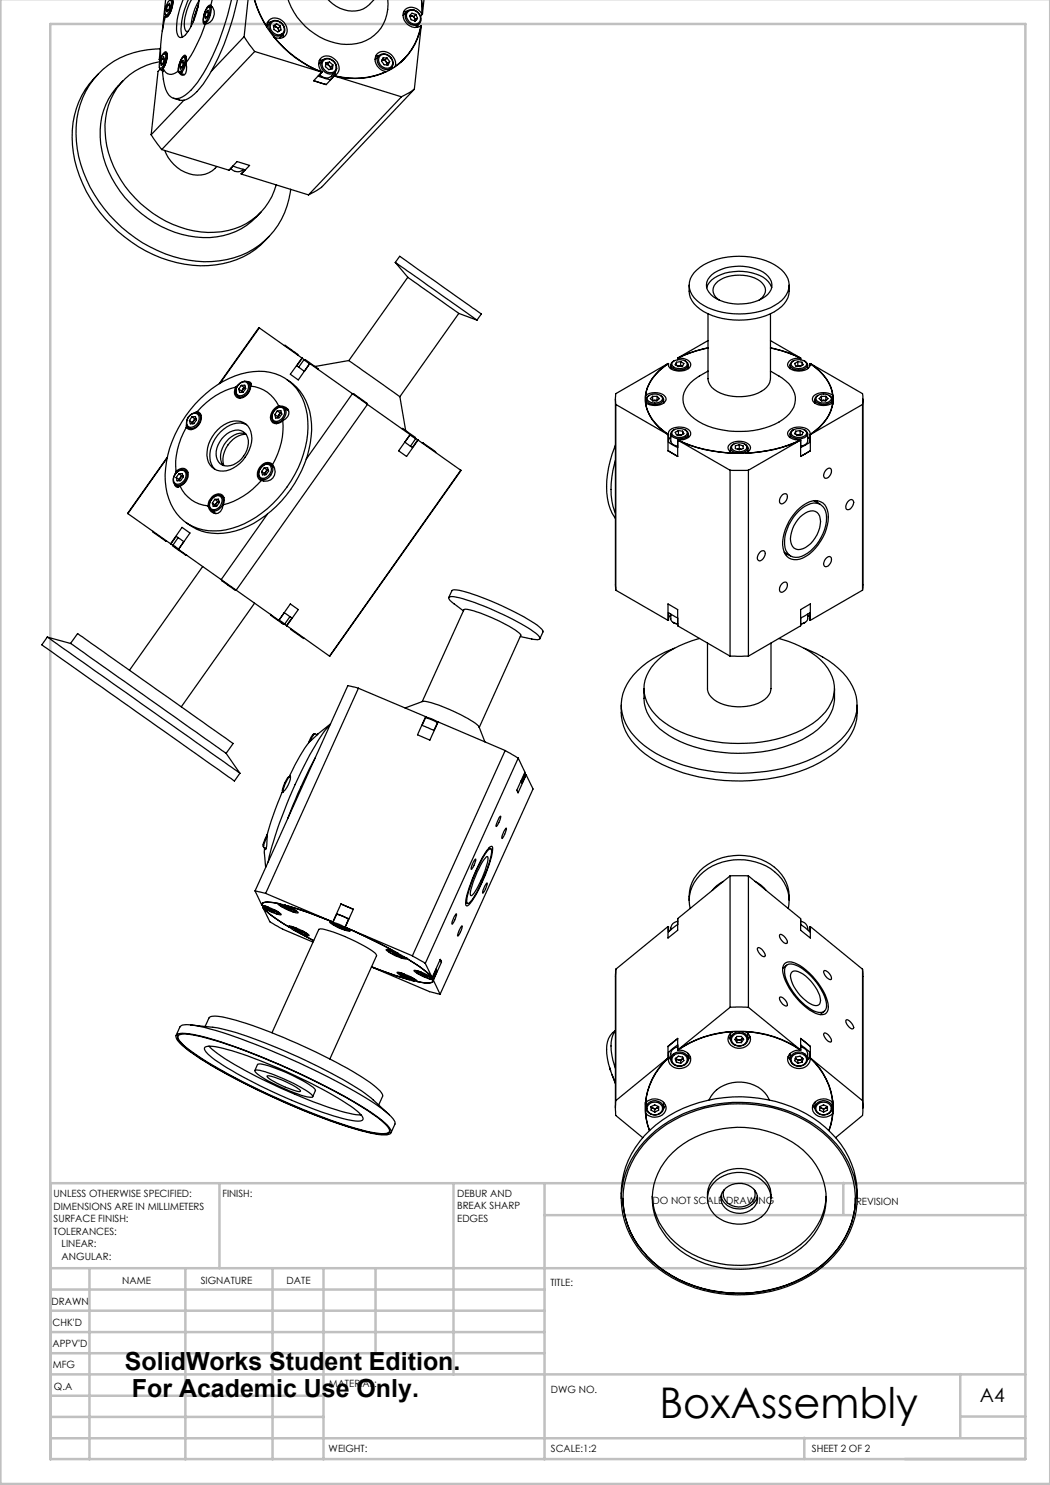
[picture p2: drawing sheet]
<svg xmlns="http://www.w3.org/2000/svg" width="210mm" height="297mm" viewBox="0 0 210 297" stroke-linecap="round" stroke-linejoin="round" font-family="sans-serif">
<defs><g id="words">
<text font-size="8.5" x="131.9" y="283.5">BoxAssembly</text>
<g font-size="5">
<text x="25" y="274">SolidWorks Student Edition.</text>
<text x="26.4" y="279.5">For Academic Use Only.</text>
</g>
<text font-size="3.9" x="196" y="280.4">A4</text>
<g font-size="2">
<text x="10.7" y="239.5">UNLESS OTHERWISE SPECIFIED:</text>
<text x="44.5" y="239.5">FINISH:</text>
<text x="91.4" y="239.4">DEBUR AND</text>
<text x="10.7" y="242">DIMENSIONS ARE IN MILLIMETERS</text>
<text x="10.7" y="244.5">SURFACE FINISH:</text>
<text x="91.4" y="241.9">BREAK SHARP</text>
<text x="91.4" y="244.4">EDGES</text>
<text x="130.5" y="240.8">DO NOT SCALE DRAWING</text>
<text x="171.2" y="241">REVISION</text>
<text x="10.7" y="247">TOLERANCES:</text>
<text x="12.3" y="249.5">LINEAR:</text>
<text x="12.3" y="252">ANGULAR:</text>
<text x="24.4" y="256.9">NAME</text>
<text x="40.1" y="256.8">SIGNATURE</text>
<text x="57.3" y="256.8">DATE</text>
<text x="110.1" y="257.1">TITLE:</text>
<text x="10.3" y="260.9">DRAWN</text>
<text x="10.5" y="269.3">APPV'D</text>
<text x="10.5" y="265.2">CHK'D</text>
<text x="10.6" y="273.6">MFG</text>
<text x="10.8" y="278">Q.A</text>
<text x="65.8" y="277.4">MATERIAL:</text>
<text x="110.2" y="278.5">DWG NO.</text>
<text x="65.7" y="290.4">WEIGHT:</text>
<text x="110.2" y="290.5">SCALE:1:2</text>
<text x="162.4" y="290.4">SHEET 2 OF 2</text>
</g>
</g></defs>
<g fill="none" stroke="#c0c0c0" stroke-width=".5">
<path d="M.1 -.1v296.9h209.9v-296.9M10.1 4.8h195v287h-195zM43.9 236.6v17M90.7 236.6v38.3M108.9 236.6v55.3M168.7 236.6v6.3M205.1 236.6h-195v55.3M10.1 253.6h195M10.1 257.9h98.8M17.9 253.6v38.3M37.1 253.6v38.3M54.5 253.6v38.3"/>
<path d="M64.7 253.6v38.3M75.1 253.6v17M108.9 243h96.2M10.1 270.6h98.8M10.1 266.4h98.8M10.1 262.1h98.8M10.1 279.1h54.6M10.1 274.9h195M192.1 274.8v12.7M10.1 287.7h195M10.1 283.4h54.6M160.9 287.5v4.3"/>
<path d="M192.1 283.3h13"/>
</g>
<g fill="none" stroke="#000" stroke-width=".25">
<path d="M33.1 -.1l-.6 6.3M34.1 -.1l-.2 .2M34.2 -.1v.1M34.4 -.1a3.3 3.3 0 0 1-1 3.3l-.3-.3M34.5 -.1l.1 .1M34.6 0a4.9 4.9 0 0 1-1.2 3.4l-.3-.1M36.6 -.1a13.3 13.3 0 0 0-1.2 6.7 .84 .84 0 0 0 1 .8 8.3 8.3 0 0 0 2.9-5l.5-2.5M37.7 0a13.5 13.5 0 0 0-1.4 6.8l.2 .6M38.3 0a10.2 10.2 0 0 0-1.4 5.6l.3 .6 .4 .1M42.4 -.1l-.2 1.2M46.3 -.1a45 45 0 0 1-7.4 17.3l-.6 .8a3.9 3.9 0 0 1-3.8 1.6 4 4 0 0 1-1.7-3.2l-.3-2.4M47.5 -.1a45 45 0 0 1-7.5 17.7l-.6 .7a4 4 0 0 1-3.6 1.7l-1.1-.4"/>
<path d="M49.6 0l-.8 7.3M57.6 0a13.1 13.1 0 0 0 12.7 8.9 7.8 7.8 0 0 0 7.3-8.9M65.7 -.1a6.4 6.4 0 0 0 6.9 1.9l1.2-.9 1-1M84.3 0l.1 2.9M84.3 -.1l.2 2.9M84.8 0l-.3 2.8M19.6 14.8a17.1 17.1 0 0 0-4.9 15.8 27.7 27.7 0 0 0 25.3 22.6 17.1 17.1 0 0 0 13.8-5.9M24.6 16.2a14.3 14.3 0 0 0-4.2 14 22.4 22.4 0 0 0 20.2 17.3 13.9 13.9 0 0 0 11.6-5.1M31.9 13.4l.1 .5M31.9 11.8v.2M31.9 13.6l.1 .2M32 12.3a13 13 0 0 0-11 14 22.1 22.1 0 0 0 14.9 19.1 15.4 15.4 0 0 0 15.4-2.1 12.9 12.9 0 0 0 3.9-6.3"/>
<path d="M32 13.8l-.4 .5-1.4 12.6M32.1 9.8a16.3 16.3 0 0 0-16.8 18.4 27.5 27.5 0 0 0 16.2 21.9 20.5 20.5 0 0 0 19.2-.3 15.9 15.9 0 0 0 7.4-12M32.1 9.5l-.2 2.4 .2-.3M32.1 12.6l.5 .1M32.1 11.8l-.2 .2M32.2 14l.5 .1M32.2 11.7l-.3 .3M32.4 11.8l.3-.4 .1 .4-.2 .9-.4 .4-.1-.5M32.4 11.8l-.3 .8M32.4 11.8l.4 .1M32.6 11l.3-.2a1.37 1.37 0 0 1 0 1.6l-.3 .8-.5 .5a2.35 2.35 0 0 1 .3-2.4zM32.6 13.7v.7l-.1-.3"/>
<path d="M32.6 13.7a1.74 1.74 0 0 0 3 .5M32.8 10.8l.4-.2a3.2 3.2 0 0 1-1 3.4l-.2-.2M33.1 3.3a26.6 26.6 0 0 0-.9 8.4l.4-.9 .6-.5a1.95 1.95 0 0 1 0 2.1l-.6 1.3M33.2 10.6l.2 .1M33.2 3.1l-.1 .2M33.3 1.9l.4 .1M33.3 3.2l.2 .1M33.5 1.1l.4-.4 .1 .4-.2 .9-.4 .4-.1-.5M33.5 1.1l-.2 .8M33.5 1.1l.5 .1M33.7 .3l.4-.2a3.1 3.1 0 0 1-.8 2.9h-.2a3.2 3.2 0 0 1 .6-2.7zM36 13.3l.4 .1"/>
<path d="M36 14.6l.9 .3M36.2 12.4l.4-.3 .1 .5-.3 .8-.3 .4-.1-.5M36.2 12.4l-.2 .9M36.2 12.4l.5 .2M36.5 11.6l.3-.1a2.61 2.61 0 0 1-.9 2.9 2.81 2.81 0 0 1 .6-2.8zM36.6 11.5l.5-.1a3.6 3.6 0 0 1-.9 3.2h-.3l-.1-.3M37 11.3l.3 .1M37.2 12.6a2.49 2.49 0 0 1-.3 2.4h-.6l-.7-.8M37.2 12.6l.1-.5a1.06 1.06 0 0 0-.3-1.1l-.2 .1a4.7 4.7 0 0 0-1.2 3.1M39.7 1.1l-1 3.2zM39.8 .1a11.8 11.8 0 0 0-1.6 5.2M41 3.3l.4 .1"/>
<path d="M41 4.6l.4 .1M41.1 4.8a30.8 30.8 0 0 1-3.9 7.8M41.2 2.4l.4-.4 .1 .5-.2 .8-.4 .4-.1-.4M41.2 2.4l-.2 .9M41.2 2.4l.5 .2M41.5 1.5l.3-.1a3 3 0 0 1-.8 3h-.2a3.2 3.2 0 0 1 .7-2.9zM41.6 1.4l.4-.1a.75 .75 0 0 1 .2 .8 2.7 2.7 0 0 1-1.2 2.5l-.3-.3M42 1.3l.4 .1M42.2 1.1a2.14 2.14 0 0 1 .5 2.2 2.14 2.14 0 0 1-1.6 1.5M42.2 1.1l-.2-.1a3.5 3.5 0 0 0-1.4 3.2l.1 .6h.4M48.8 7.3l2.1 3M48.8 7.3l-6.5 6.9"/>
<path d="M50.9 10.3l-18.6 19.6M50.9 10.3l13.4 4.1M53.3 5.3a20.3 20.3 0 0 1-2.4-5.4 22.3 22.3 0 0 0 13.4 14.5M53.3 5.3a1.69 1.69 0 0 1 .9-1.5 1.69 1.69 0 0 1 1.8 0 2.28 2.28 0 0 1 1 3.4 1.76 1.76 0 0 1-2.1 .2M53.3 5.3v.1M54.1 4.4l-.8 .8M54.2 4.4l-.8 .1M54.2 4.4a1.81 1.81 0 0 1 2.2 .3 1.81 1.81 0 0 1 .3 2.1 1.81 1.81 0 0 1-2.2 0 1.81 1.81 0 0 1-.6-2.1zM54.3 4.5a1.59 1.59 0 0 1 2 .1 1.59 1.59 0 0 1 .3 2 1.58 1.58 0 0 1-2-.1 1.58 1.58 0 0 1-.3-2zM54.9 7.4a23.7 23.7 0 0 0 9.5 7M54.9 7.4l-.1 .1M54.9 5.2l-.2 .1 .8 .2 .2 .5"/>
<path d="M54.9 5.2l.8 .4M55.3 4.8l.8 .4M55.3 4.8l-.6 .3 .1 .8 .8 .5 .6-.4-.1-.8M55.3 4.8l-.4 .4M55.7 5.6v.4M55.7 6v.3zM56.1 5.2l-.4 .4M56.6 6.9l-.7 .8M56.7 6.8l-.1 .7M62.8 16.1l2.5 .8M64.3 12.2a1.74 1.74 0 0 1 1.9-.4 1.74 1.74 0 0 1 1.1 1.5 1.34 1.34 0 0 1-.7 1.4 1.34 1.34 0 0 1-1.5-.2 1.81 1.81 0 0 1-.8-2.3zM64.3 14.4l-1.6 1.8 2.5 .7 1.7-1.7"/>
<path d="M64.4 14.4l-.8 .8 2.4 .7 .8-.8M64.4 14.4a1.82 1.82 0 0 1-.6-1.9 1.82 1.82 0 0 1 1.5-1.3 2.4 2.4 0 0 1 2.2 3.4l-.7 .5M64.5 12l-.8 .8M64.5 12l-.6 .1M64.7 12.1a1.58 1.58 0 0 1 2 .2 1.58 1.58 0 0 1 .2 1.9 1.58 1.58 0 0 1-1.9-.2 1.58 1.58 0 0 1-.3-1.9zM65.5 12.8l-.4 .1 .7 .2M65.5 12.8l.3 .3M65.8 13.1l.3 .3v.4M65.8 13.1l.3 .3M65.9 12.4l-.7 .2-.1 .7 .7 .6 .7-.1 .1-.8M65.9 12.4l.7 .6M65.9 12.4l-.4 .4"/>
<path d="M66.1 13.8h.1M66.1 13.4v.4M66.6 13l-.5 .4M66.9 15.2l13.4 4.2M67 14.5a1.9 1.9 0 0 1-2.3 1l-.8-.6M67.1 14.4l-.1 .7M75.7 11.3a1.77 1.77 0 0 1 2.3 0 1.77 1.77 0 0 1 .3 2.3 1.81 1.81 0 0 1-2.2-.2 1.81 1.81 0 0 1-.4-2.1zM75.8 11.1l-.8 .8M75.8 11.1l-.7 .2M76.1 11.1a1.63 1.63 0 0 1 1.8 .2 1.63 1.63 0 0 1 .5 1.8 1.53 1.53 0 0 1-2.1 .1 1.53 1.53 0 0 1-.2-2.1zM76.4 12h.2M76.6 12l.7 .4 .1 .6 .1-.3"/>
<path d="M76.6 12h-.2M76.6 12h.4M77 12l.5 .7M77.2 14.3a15.2 15.2 0 0 1-10.4 .8M77.2 14.3l-.1 .1M77.4 11.6h-.8l-.3 .6 .5 .7 .8 .1 .3-.7M77.4 11.6l.5 .7M77.4 11.6l-.4 .4M77.9 12.3l-.4 .4M78.3 13.5l-.5 .6M78.4 13.5v.3M79.1 13.3a2.43 2.43 0 0 0-.9-2.4 2.43 2.43 0 0 0-2.6-.3 2.16 2.16 0 0 0 1.1 3.6l.5 .1"/>
<path d="M79.1 13.3l-.2 .1M80.3 19.4l-18.6 19.6M80.9 11.6l-.7 .8M81.3 2.4a1.81 1.81 0 0 1 2.2 0 1.81 1.81 0 0 1 .6 2.1 1.77 1.77 0 0 1-2.2 .3 1.77 1.77 0 0 1-.8-2.1zM81.4 2.3l-.8 .8M81.4 2.3l-.7 .1M81.5 2.5a1.54 1.54 0 0 1 2.1 0 1.54 1.54 0 0 1 .1 2.1 1.63 1.63 0 0 1-1.9-.3 1.63 1.63 0 0 1-.3-1.8zM82 3.1l.4 .1M82.4 3.2l.5 .4 .1 .6M82.4 3.2h-.5M82.4 3.2l.4 .1M82.8 3.3l.3 .8"/>
<path d="M82.9 17.8l-2.6 1.6M82.9 17.8l-18.6 19.7-2.6 1.5M83.1 4.1l-.1 .1M83.2 2.9l-.8-.3-.5 .6 .3 .7 .8 .3 .5-.5M83.2 2.9l.3 .8M83.2 2.9l-.4 .4M83.5 3.7l-.4 .4M83.6 5l-.1 .5M83.9 4.7l-.8 .8M84.2 5.2a12.8 12.8 0 0 1-13.1 10.5h-1.4l-2.8-.5M84.2 5.2l-1.3 12.6M84.2 5.2h.1"/>
<path d="M84.4 2.9a2.18 2.18 0 0 0-3.6-.7 2.37 2.37 0 0 0 .7 2.7 2.37 2.37 0 0 0 2.7 .2 12.7 12.7 0 0 1-5.1 8.2M84.4 2.9l-.3 .3M84.5 2.8l-.4 .4M30.2 26.9l2.1 3M32.3 29.9l13.5 4.1 1.6-1.7 2.5 .8-1.6 1.7 13.4 4.2M32.9 30.1a7.1 7.1 0 0 0 8.1 4.8l1.4-.7 1-.9M36.8 20l-6.6 6.9M45.9 34l.7-.8 2.4 .8-.7 .8M46.1 33.7a1.65 1.65 0 0 0 2.5 .2M79.1 52.5l16.3 11.5M79.1 52.5l.8-1.2 7.3 5.1 9 6.4-.8 1.2M79.1 52.5l2.5 3"/>
<path d="M81.6 55.5l10.2 7.2M81.6 55.5l-11.8 16.6M137.8 57a5 5 0 0 0 3 5.3 15.6 15.6 0 0 0 14.1 0 5 5 0 0 0 2.9-5.3M138.8 54.5a12 12 0 0 1 9-3.2 11.9 11.9 0 0 1 9 3.2 4 4 0 0 1-1.2 6.1 15.3 15.3 0 0 1-15.6 0 4 4 0 0 1-1.2-6.1zM141.4 57.5a4 4 0 0 1 2.9-2.6 9.9 9.9 0 0 1 8.9 1l.8 .9 .3 .7M142.3 55a9.6 9.6 0 0 1 10.9-.1 2.61 2.61 0 0 1-.1 4.4 9.6 9.6 0 0 1-10.9-.3 2.52 2.52 0 0 1 .1-4zM40.1 79.7a17.2 17.2 0 0 1 12.8-5.4 9.5 9.5 0 0 1 8.6 8.7 22 22 0 0 1-8 18.7 16.4 16.4 0 0 1-11.8 4.4 9.5 9.5 0 0 1-8.5-8.6 20.8 20.8 0 0 1 4.9-15.6zM47.1 77.4a14.8 14.8 0 0 0-7.6 4.9M47.6 79.3l.4 .4M47.7 77l-.6 .4M47.7 76.9a1.07 1.07 0 0 1 1.1-.6 1.07 1.07 0 0 1 .9 .8 1.83 1.83 0 0 1-1.9 2 1.31 1.31 0 0 1-.1-2.2zM47.7 77.8l.6 .4"/>
<path d="M47.8 76.8a1.19 1.19 0 0 1 1.1-.6 1.19 1.19 0 0 1 1.1 .8 2.01 2.01 0 0 1-2.3 2.3 1.56 1.56 0 0 1 .1-2.5zM48.3 77.1l.7-.1 .1 .7-.5 .8h-.7l-.2-.7M48.3 77.1l-.6 .7M48.3 77.1l.5 .4M48.8 77.5l-.5 .7M49.1 77.5l-.6 .4-.1 .6-.1-.3M49.1 77.5h-.3M49.4 76.3l.5 .1 .3 .1-.1 .7M49.6 76.4l.6 .5M50.1 76.8h.1M50.1 77.2a6.9 6.9 0 0 1 5.6 4M50.1 77.2a2.4 2.4 0 0 1-2.4 2.4 1.46 1.46 0 0 1-.6-2.2"/>
<path d="M51.9 65.6l-8 11.1M51.9 65.6l8.5 6M51.9 65.6l-7.9 11.1M56.9 69.1h.1l2 1.3 .6 .6M57.4 75.9a10.5 10.5 0 0 1 4.9 8.8 22.8 22.8 0 0 1-14 21.1 11.1 11.1 0 0 1-11.1-1.3M60.4 71.6h.1M60.4 71.6l-2.3 3.3 1.6 1.1 2.2-3.3M60.4 71.6l-1 1.6 1.1 .8 .4 .3 1-1.6M60.4 71.6l.5 .4M60.8 72l1.1 .8M60.8 72l.3-.1 2.5 1.8v.2M60.8 72l-1.1 1.4"/>
<path d="M61.9 72.7l8.6 6M69.8 72.1l10.2 7.2M69.8 72.1l-6.8 1.2M70.5 78.7l3 2.2M70.5 78.7l-9.3 13.1M70.6 78.8l.4 .1 2.3 1.7 .1 .2M80 79.3l1.1 6.8M91.8 62.7l3.6 1.3M91.8 62.7l-11.8 16.6M123.1 79.8l.1 38.2M129.2 79.1a3.2 3.2 0 0 1 3.9 .3 1.15 1.15 0 0 1-1.1 1.6l-1.5 .1-1.3-.5M129.2 79.1v1.8"/>
<path d="M129.2 79.9v.7M129.5 79.3a2.03 2.03 0 0 1 3 .3 1.62 1.62 0 0 1-2.4 .9 .76 .76 0 0 1-.6-1.2zM129.9 79.1a.84 .84 0 0 0-.7 .9 .84 .84 0 0 0 .9 .7 1.88 1.88 0 0 0 2.6-.9l-.6-.7M130.5 79.3h.9M130.5 79.3l-.4 .4 .4 .4M130.5 79.3v.8M131.4 79.3l.5 .4-.5 .4h-.9M131.4 79.3v.8M132.7 79.9v.7M133.6 72.7a9.2 9.2 0 0 0-4.6 6.7 8.2 8.2 0 0 0 3.6 6.8l1 .7M133.6 72.7l-10.4 6v2.2M133.6 72.7v.1"/>
<path d="M133.7 72.7a9.3 9.3 0 0 0-4.5 6.4M133.7 72.7v.4M134.2 73v.7M134.7 72.3a2.1 2.1 0 0 1 2.7 .3 .84 .84 0 0 1-.9 1.1h-.5a1.36 1.36 0 0 1-1.6-.9zM134.8 72.2a.86 .86 0 0 0-.6 .9 .86 .86 0 0 0 .8 .8 1.83 1.83 0 0 0 2.7-1l-.2-.3-.5-.4M135.3 72.5v.6M135.5 71.6v.4M135.6 73.2h.1zM135.7 73.2h.5M136.1 72.3l.7 .4-.3 .5-.8 .1-.7-.3 .3-.5M136.1 72.3l-.8 .2M136.1 73.1l.2 .1"/>
<path d="M136.1 72.3v.8M136.1 73.1l-.4 .1M137.7 73v.7M137.7 73.6v.1M141.6 62.8v12.9a3.4 3.4 0 0 0 2.5 2.9 9.1 9.1 0 0 0 9.2-1.1 2.53 2.53 0 0 0 .8-1.8v-12.9M141.6 69.6l-2.3 .6-3.8 1.4a2.36 2.36 0 0 1 2.6 1.2 1.63 1.63 0 0 1-1.8 1.4h-.5a1.98 1.98 0 0 1-2.1-1.2v-.3M141.6 74.2a9 9 0 0 0-4.8 4.3 4.6 4.6 0 0 0 2.1 5.2 16.4 16.4 0 0 0 11.8 2.4 11.3 11.3 0 0 0 7.7-4 4.2 4.2 0 0 0-1.3-5.9l-3-2M141.6 69.6l-.7 .1a23.6 23.6 0 0 0-5.4 1.9M141.6 68.1l-6.1 3.5M143.9 60a2.21 2.21 0 0 1-1.3-2.1 2.21 2.21 0 0 1 1.5-2 8 8 0 0 1 8 .4 2.12 2.12 0 0 1 1 1.9 2.12 2.12 0 0 1-1.3 1.8M154.1 69.6l2.3 .6 3.7 1.4a2.36 2.36 0 0 0-2.6 1.2 1.7 1.7 0 0 0 1.8 1.4h.6a1.99 1.99 0 0 0 2.1-1.2v-.3M154.1 69.6l.7 .1a22.5 22.5 0 0 1 5.3 1.9"/>
<path d="M154.1 68.1l6 3.5M158 73v.7M158 73.6l-.1 .1M158.4 72.4a2.2 2.2 0 0 1 2.8 .1 .94 .94 0 0 1-1.1 1.2h-.4a1.14 1.14 0 0 1-1.4-1.1zM158.7 72.2l-.2 .1a.77 .77 0 0 0-.5 .7 .77 .77 0 0 0 .6 .8 2.16 2.16 0 0 0 2.9-.7 .93 .93 0 0 0-.6-.9M159.6 72.3l-.7 .4 .2 .5 .9 .1 .6-.3-.2-.5M159.6 72.3l.8 .2M159.6 72.3v.8M159.6 73.1l-.2 .1M159.6 73.1l.4 .1M160 73.2h-.5M160 73.2h.1z"/>
<path d="M160.1 71.6v.4M160.4 72.5v.6M161.5 73v.7M162 72.7a9.3 9.3 0 0 1 4.5 6.4M162 72.7v.4M162.1 72.7a8.8 8.8 0 0 1 4.5 7.6 9.2 9.2 0 0 1-4.5 6.6M162.1 72.7l10.4 6v2.2M162.1 72.7v.1M163 79.9v.7M163.3 79.3a2.03 2.03 0 0 1 3 .3 1.29 1.29 0 0 1-1.6 1 1.23 1.23 0 0 1-1.5-1zM163.6 79.1a.79 .79 0 0 0-.6 .8 .79 .79 0 0 0 .6 .7 2.38 2.38 0 0 0 2.8-.4 .85 .85 0 0 0-.6-1.1M164.3 79.3h.9"/>
<path d="M164.3 79.3l-.5 .4 .5 .4M164.3 79.3v.8M165.2 79.3l.4 .4-.4 .4M165.2 79.3v.8M166.5 79.9v.7M166.5 79.1a3.2 3.2 0 0 0-3.9 .3 1.15 1.15 0 0 0 1.1 1.6l1 .1a3.1 3.1 0 0 0 1.8-.5M166.5 79.1v1.8M172.6 79.8l-.1 38.2M33.4 91.6l-7.8 11.1M33.4 91.5l-7.8 11.2M34.9 96.8l.4 .6 .3 .1 .4-.3M35 96.9l.7 .5"/>
<path d="M35.1 94.7a1.16 1.16 0 0 1 2.1-.1 1.75 1.75 0 0 1-2.1 2.1 1.4 1.4 0 0 1 0-2zM35.2 94.3l-.2 .7M35.2 94.3a1.36 1.36 0 0 1 2.4 .2 2.56 2.56 0 0 1-1.6 2.7M35.2 95.5l.6 .4M35.4 94.4a1.16 1.16 0 0 1 1.6-.3 1.16 1.16 0 0 1 .4 1.6 1.6 1.6 0 0 1-2.6 1 1.92 1.92 0 0 1 .6-2.3zM35.5 97.3l.1 .2M35.8 94.8l.6-.1 .3 .7-.6 .7-.7 .1-.2-.7M35.8 94.8l-.6 .7M35.8 94.8l.5 .4M36 97.2a6.7 6.7 0 0 0 5.6 4M36.1 95.5l-.2 .6-.1-.2M36.1 95.5l-.3 .4"/>
<path d="M36.3 95.2l-.2 .3M36.6 95.2l-.5 .3M36.6 95.1l-.3 .1M37.1 94.1l.5 .4M37.3 85.5a14.7 14.7 0 0 0-2.1 8.8M37.3 84.9v.6M37.7 85.5l.5 .4M37.9 84.1l.6 .4M38 83.1a1.05 1.05 0 0 1 1.5-.3 1.05 1.05 0 0 1 .2 1.5 1.51 1.51 0 0 1-2.1 .9 1.67 1.67 0 0 1 .4-2.1zM38 83.1a1.17 1.17 0 0 1 1.2-.5 1.17 1.17 0 0 1 .9 .8 2.01 2.01 0 0 1-2.4 2.2 1.66 1.66 0 0 1 .3-2.5zM38.4 83.4l.7-.1 .2 .7-.5 .7-.7 .1-.2-.7M38.4 83.4l-.5 .7"/>
<path d="M38.4 83.4l.6 .4M38.7 84.1l-.2 .6v-.2M38.7 84.1l-.2 .4M39 83.8h.2l-.5 .3M39 83.8l-.3 .3M39.5 82.3l-.6 .3M39.5 82.3a1.47 1.47 0 0 1 .6 2.2 2 2 0 0 1-2.6 1.2l-.2-.2M39.7 82.7l.5 .4M42.4 99.7a1.08 1.08 0 0 1 1.1-.6 1.08 1.08 0 0 1 .9 .8 1.69 1.69 0 0 1-2.2 1.9 1.52 1.52 0 0 1 .2-2.1zM42.7 99.4a1.17 1.17 0 0 1 1.6-.2 1.17 1.17 0 0 1 .3 1.7 1.74 1.74 0 0 1-2.4 1.1 1.72 1.72 0 0 1 .5-2.6zM43 99.9l.7-.1 .2 .7-.5 .7-.7 .1-.2-.7M43 99.9l-.5 .7"/>
<path d="M43 99.9l.5 .4M43.5 86a4.6 4.6 0 0 1 5.1-1.5 3.8 3.8 0 0 1 1.5 4.7 6.7 6.7 0 0 1-5.5 5 3.2 3.2 0 0 1-3.2-3.9 7.1 7.1 0 0 1 2.1-4.3zM44.3 99.2l.5 .4M44.9 87.2a2.84 2.84 0 0 1 4.4-.2 4.5 4.5 0 0 1-1.5 5.2 2.81 2.81 0 0 1-4.1 .2 4 4 0 0 1 .7-4.7zM49.1 86.7a4.1 4.1 0 0 0-4.6 2.8 3.4 3.4 0 0 0 .2 3.6M49.2 86.9a5.2 5.2 0 0 0-4.4 6.2M49.3 84.9a4.2 4.2 0 0 0-4.6 1 6.5 6.5 0 0 0-2.4 6.9l.7 1.1M52.1 95.8l.6 .4M52.3 96.1a15 15 0 0 1-7.7 4.9M52.3 94.3l.6 .4M52.4 93.3a1.04 1.04 0 0 1 1.5-.3 1.04 1.04 0 0 1 .2 1.5 1.48 1.48 0 0 1-2.1 .9 1.62 1.62 0 0 1 .4-2.1zM52.6 93.1a1.16 1.16 0 0 1 1.7-.1 1.16 1.16 0 0 1 .1 1.6 1.64 1.64 0 0 1-2.3 1.1 1.75 1.75 0 0 1 .5-2.6z"/>
<path d="M52.8 93.6l.7-.1 .2 .7-.5 .7-.7 .1-.2-.7M52.8 93.6l-.5 .7M52.8 93.6l.6 .4M52.9 94.7l.1 .3M53.2 94.4l-.2 .6M53.2 94.4l-.3 .3M53.4 94h.3l-.5 .4M53.4 94l-.2 .4M54.2 92.9l.6 .4M54.5 93a1.96 1.96 0 0 1 .2 2.4 1.96 1.96 0 0 1-2.4 .7M54.5 93a1.44 1.44 0 0 0-2.2 .1 2.01 2.01 0 0 0-.4 2.9l.4 .1M54.8 84.4l.5 .3"/>
<path d="M54.9 82.1a1.1 1.1 0 0 1 1-.6 1.1 1.1 0 0 1 1 .6 1.74 1.74 0 0 1-2.1 2.1 1.4 1.4 0 0 1 .1-2.1zM55 82a1.19 1.19 0 0 1 1.5-.6 1.19 1.19 0 0 1 .6 1.5 2.06 2.06 0 0 1-2.2 1.6 1.56 1.56 0 0 1 .1-2.5zM55 82.9l.5 .4M55.5 82.2l-.5 .7M55.5 82.2l.7-.1 .2 .7-.6 .7-.7 .1-.1-.7M55.5 82.2l.6 .4M55.7 81.2a1.6 1.6 0 0 1 2 1.7l-.6 .9-.5 .3M55.7 81.2a2.38 2.38 0 0 0-1.4 3.1 1.44 1.44 0 0 0 2.3-.2M55.8 83l-.2 .6-.1-.3M55.8 83l-.3 .3M56.1 82.6h.2l-.5 .4M56.1 82.6l-.3 .4"/>
<path d="M56.6 84.1a14.8 14.8 0 0 1-2.1 8.9M56.8 81.5l.9 .7M57.3 81.8l.3 .1M73.5 80.9l-26.3 37.1M73.5 80.9l8.5 6-2.3 3.3 1.6 1.1 2.3-3.3M80.4 85.7h.1l2.6 1.8v.3M82 87l1.1 .8M82.1 86.9l-1.1 1.5 .9 .7 .6 .4 1-1.5M83.1 87.7l.4 .3M83.1 87.8l-1 1.4M83.5 88h.1M83.6 88l8.5 6"/>
<path d="M84.4 88.6l.2-.1 1.9 1.4 .6 .6M92.1 94l-26.2 37.2M123.1 89a20 20 0 0 0-1.4 11.7 8.7 8.7 0 0 0 1.4 3M123.1 92.1a16.2 16.2 0 0 0 0 10.6M123.2 80.9l10.4 6M123.2 80.9v37.1M129.2 80.6a9.3 9.3 0 0 0 4.5 6.3M129.2 80.6l-.1 .2M129.2 80.5v.1M130.5 80.1h.1M130.5 80.1h.9M130.6 80.1h.8"/>
<path d="M131.4 80.1h.1M132.7 80.5l.1 .1M133.6 90.1l1.9 1.2M133.6 86.9v3.3M133.7 86.9v1.5l1.8 1.1M133.7 86.9a1.38 1.38 0 0 1 1.6-1.4l.5-.1a2.34 2.34 0 0 1 2.3 1.1 1.42 1.42 0 0 1-1.5 1.4l-1.1 .1M134.2 86.7v1.5a1.34 1.34 0 0 0 1.3 1M134.2 87.4l-.5 .6M134.5 86.2a2.2 2.2 0 0 1 2.9 .1 .97 .97 0 0 1-1.2 1.2 1.63 1.63 0 0 1-1.8-.8zM134.8 86a.82 .82 0 0 0-.6 .8 .82 .82 0 0 0 .7 .8 2.37 2.37 0 0 0 2.7-.6 .84 .84 0 0 0-.6-1M135.5 88a27.5 27.5 0 0 0 11 2.6M135.5 88a29.8 29.8 0 0 0 24.6 0"/>
<path d="M135.5 88v3.3l-1.9-1.1M135.5 88l10.5 6M135.7 86.1l.8 .2M135.7 86.1l-.7 .4 .3 .5 .8 .1 .7-.4-.3-.4M135.7 86.1v.8M135.7 86.9l-.2 .1M135.7 86.9l.4 .1M136.1 87h-.5M136.1 87h.2zM136.5 86.3v.6M137.7 87.4v.1M137.7 86.7v.8"/>
<path d="M146 94h3.7M146 94v37.2M146.1 89.6v.8M146.1 90.3h-.1M146.5 89a2.14 2.14 0 0 1 2.8 .2 1.04 1.04 0 0 1-1.2 1.1 1.47 1.47 0 0 1-1.8-.8zM146.5 90.6h.1M146.5 90.6a1.08 1.08 0 0 1-.9-1.1 1.08 1.08 0 0 1 1-1 3 3 0 0 1 3.4 .7 1.11 1.11 0 0 1-.8 1.4M146.8 88.8a.82 .82 0 0 0-.7 .9 .82 .82 0 0 0 .7 .7l.9 .2a1.58 1.58 0 0 0 1.9-1M147.1 89.2l.7-.3 .8 .3v.5l-.8 .3-.7-.3zM147.5 89.8l.3-.1 .3 .1zM147.8 88.9v.8M148.9 88.8l.4 .3 .3 .5"/>
<path d="M149.2 90.6h.1M149.6 89.6v.8M149.6 90.3h.1M149.7 94v37.2M156.5 98.9a.58 .58 0 0 1 .8-.1 .58 .58 0 0 1 .1 .8 1.16 1.16 0 0 1-1.3 1.1 1.36 1.36 0 0 1 .4-1.8zM158 87.4l-.1 .1M158 86.7v.8M158.3 86.3a2.09 2.09 0 0 1 3 .1 1.14 1.14 0 0 1-1.4 1.1 1.34 1.34 0 0 1-1.7-1zM158.7 86a.81 .81 0 0 0-.7 .8 .81 .81 0 0 0 .7 .8 2.1 2.1 0 0 0 2.8-.8l-.2-.5-.4-.3M159.1 86.3v.6M159.4 87h.2zM159.6 87h.5"/>
<path d="M160 86.1l.6 .4-.2 .5-.8 .1-.7-.4 .2-.4M160 86.1l-.9 .2M160 86.9l.1 .1M160 86.1v.8M160 86.9l-.4 .1M160.1 88a27.5 27.5 0 0 1-10.9 2.6M160.1 88v3.3l2-1.1M160.1 88l-10.4 6M161.5 86.7v1.6a1.39 1.39 0 0 1-1.4 .9M161.5 87.4l.5 .6M162 86.9v1.5l-1.9 1.1M162 86.9a1.43 1.43 0 0 0-1.6-1.4l-.5-.1a2.11 2.11 0 0 0-2.4 1.4 2.2 2.2 0 0 0 2.6 1.2"/>
<path d="M162.1 90.1l-2 1.2M162.1 86.9v3.3M163 80.5l-.1 .1M164.3 80.1h.8M164.3 80.1h.9M164.3 80.1h.1M165.1 94.1a.65 .65 0 0 1 1.2-.2 1.34 1.34 0 0 1-1.4 1.7 1.07 1.07 0 0 1 .2-1.5zM165.2 80.1h.1M166.5 80.5v.1M166.5 80.6a9.3 9.3 0 0 1-4.5 6.3M166.5 80.6l.1 .2M172.5 80.9l-10.4 6"/>
<path d="M172.5 80.9v37.1M25.6 102.7l8.5 6.1M30.6 106.3l.2 .3 2.3 1.6h.2M34.1 108.8l2.3-3.3 1.6 1.1-2.3 3.3 8.5 6M34.1 108.8h.1M34.2 108.8l.4 .3M34.6 109v.3l2.6 1.8h.2M34.6 109l1.1 .8M35.6 107.5l-1 1.5M36.8 108.3l-1.6-1-1 1.5M40.5 113.3l-14.6 20.8M42.3 102.1l.9 .6"/>
<path d="M42.5 100.6l.5 .4M42.8 102.4l.1 .3M43.5 100.3h.3l-.5 .3-.2 .6-.1-.2M43.5 100.3l-.5 .7M44.2 115.9l3 2.1M44.4 116v.2l1.2 .9 1.3 .9 .2-.1M44.6 101a1.52 1.52 0 0 1-1.9 1.6l-.5-.3-.6-1.1M44.6 101a1.35 1.35 0 0 0-1-2.2 2.46 2.46 0 0 0-2 2.4M47.2 118l8.6 6.1M53.5 102.8l-9.3 13.1M89.7 119.5l.8-1.5a8.4 8.4 0 0 1 4.2 .9 54.9 54.9 0 0 1 13.1 6.4l.6 .6 .2 .4-.6 1.4M123.2 118l10.4 6.1v-3.3l1.9 1.1v3.3l10.5 6"/>
<path d="M152.1 110.3l.5-.2a.72 .72 0 0 1 .3 1.3 .99 .99 0 0 1-1.2 .7 1.36 1.36 0 0 1 .4-1.8zM156.3 116.9a.68 .68 0 0 1 1.1-.2 1.35 1.35 0 0 1-1.3 1.7 1.18 1.18 0 0 1 .2-1.5zM156.8 110.5l1.3 .7M157.1 110.9h.5M159.4 102.1a5.3 5.3 0 0 1 4.3-1.9 2.58 2.58 0 0 1 1.9 2.5 9.8 9.8 0 0 1-5 8.9 2.67 2.67 0 0 1-2.8 0 2.67 2.67 0 0 1-1.3-2.6 9.9 9.9 0 0 1 2.9-6.9zM159.7 102.2a4.4 4.4 0 0 1 4.1-1.5 2.76 2.76 0 0 1 1.5 2.9 9 9 0 0 1-5 7.7 2.4 2.4 0 0 1-3.4-2.5 9.2 9.2 0 0 1 2.8-6.6zM160.1 103.4a3.1 3.1 0 0 1 2.9-1.1 2.21 2.21 0 0 1 1 2.6 5.9 5.9 0 0 1-3.9 5 1.58 1.58 0 0 1-1.9-1.5 6.4 6.4 0 0 1 1.9-5zM162.8 100.2l1.3 .7M163.3 100.2l.3 .4M165.4 111.5l.5-.2a.97 .97 0 0 1 0 1.6 .65 .65 0 0 1-1.1 .2 1.56 1.56 0 0 1 .6-1.6zM169.8 100.1l.3-.2a.51 .51 0 0 1 .6 .6l-.2 .7a.99 .99 0 0 1-1.2 .7 1.36 1.36 0 0 1 .5-1.8zM172.5 118l-10.4 6.1v-3.3l-2 1.1v3.3l-10.4 6"/>
<path d="M9.5 127.4l38.5 27.3M9.5 127.4l-1.1 1.6 38.3 27.1 .2 .1 1.1-1.5M9.5 127.4l4.6 1.3M14.1 128.7l31.1 22M14.1 128.7l1.4-2 1 .7 30.1 21.3-1.4 2M50.9 120.6l-14.6 20.8M54.1 122.9l.1 .2 2.5 1.7h.2M55.8 124.1l1.1-1.6 1.5 1.1-1.1 1.5M55.8 124.1l2.3-3.3 1.6 1.1-2.3 3.3M55.8 124l1.1 .8M56.8 124.8l.5 .3M57.3 125.1l.1 .1"/>
<path d="M57.4 125.2l8.5 6M58 123.3l-1.1 1.5M58.1 125.7l.1 .2 2.4 1.8h.3M71.7 137.7l-2.1-.6-18.6 41.1M71.7 137.7l13.4 5.6M71.7 137.7l-18.6 41M92.7 122.2l-2.7-2.1-.3-.4 .2-.3a8.8 8.8 0 0 1 4.2 .8 51.4 51.4 0 0 1 13.5 6.8 .73 .73 0 0 1 .3 .8l-.4 .1h-.8l-2.6-.6M128.8 137.7a8.7 8.7 0 0 0 4 8.7 26.9 26.9 0 0 0 17.9 4.1 23.7 23.7 0 0 0 12.8-4.6 8.8 8.8 0 0 0 3.4-8.2M134.2 122.8v1.2l.5 .5M134.2 123l-.5 .6M134.7 124.5l.8 .3M134.9 129.6a17.9 17.9 0 0 0-9.5 7.3 8.6 8.6 0 0 0 1.7 10.6 24.7 24.7 0 0 0 14.4 6.6 36.6 36.6 0 0 0 22.4-3.1 13.7 13.7 0 0 0 7.2-7.7 9.2 9.2 0 0 0-3.4-9.6 22.1 22.1 0 0 0-6.9-4.1"/>
<path d="M135.5 123.6l-1.8-1.1v1.6l-.1-.1M139.9 127.7a17.8 17.8 0 0 0-9.6 5.8 7 7 0 0 0 .8 9.5 20.7 20.7 0 0 0 12 5.3 29 29 0 0 0 18.5-3 9.7 9.7 0 0 0 5.3-7.3 8.7 8.7 0 0 0-4.6-7.4 21.2 21.2 0 0 0-6.5-2.9M141.5 128.6v9.1a4 4 0 0 0 3.3 3.2 9.7 9.7 0 0 0 8.1-1 3.1 3.1 0 0 0 1.3-2.2v-9.1M146 131.2h3.7M160.1 123.6l1.9-1.1 .1 1.5M161 124.5l-.9 .3M161.5 122.8v1.2l-.5 .5M161.5 123l.5 .6M45.2 150.7l2.8 4M57.9 155.3a3.4 3.4 0 0 0-1.3 2.4l-.2 .5 .2 .2M58 155.3a5.5 5.5 0 0 0-1.4 3.2M58 155.3l.1 .1"/>
<path d="M62.9 146.8a2.76 2.76 0 0 0-1.2 1.8M63 151.6l-3.4 7.1-2.1 5M63.4 146.9l.2-.1a13.1 13.1 0 0 0-4.1 5.2l-1.5 3.1a2.45 2.45 0 0 1-.6 2.4l-1 1-1.4 3.5a19.9 19.9 0 0 0-1.8 7.6l-.1 .3-.1-.3M63.4 147l-.4-.2h-.2l-.8 1.4M66.1 144.8a39 39 0 0 0-5.9 9.6 82.3 82.3 0 0 0-6.6 18M66.1 144.8l-2.6 2.1M81 141.6l3.5-1.3a13.6 13.6 0 0 1 5.5 1.6l.7 .4a16.4 16.4 0 0 1 5.1 3.1l1.2 3M84.5 140.3l8.4-18.4a13.6 13.6 0 0 1 5.4 1.6l.8 .4a16.4 16.4 0 0 1 5 3.1l-8.3 18.5M85.1 143.5l2.4 1M85.1 143.5l1.3 .3 1.2 .6M85.1 143.4l-.7 1.7 1.8 .7 .6 .3 .8-1.7M85.1 143.3l-1.6 3.7 2.5 1 1.6-3.6"/>
<path d="M87.6 144.4l13.4 5.7M101 150.1l2.6 1.5M101 150.1l-18.5 41.1M103.6 151.6l-18.5 41.1M103.6 151.6l1.4 2.8-1.6 3.6 .2 .6 1.6-3.6 1.4 2.8-18.6 41.1M104.9 154.9h.3M105 154.7l-.1-.1 .1 .2-.7 1.5M105.2 154.9l-.8 1.7-.2-.4M105.2 154.9v.1M124.2 141a10.1 10.1 0 0 0 3.8 8.9 27.7 27.7 0 0 0 15.1 6 36.5 36.5 0 0 0 20.8-3.4 13.7 13.7 0 0 0 7.2-7.7 11.9 11.9 0 0 0 .3-3.8M51 178.2l2.1 .5M51 178.2l1.4 2.8"/>
<path d="M52.9 169.6l-.1 .9 .3 3M53.1 178.7l13.5 5.7M53.4 167.3a4.1 4.1 0 0 0-.7 2.2l.5 .2M53.4 166.9l-.1 .2a2.83 2.83 0 0 0-.6 2.4M95.1 171.8v.1a3.9 3.9 0 0 1-.8 2 3.2 3.2 0 0 1 .8-2.1zM97.3 171.4l.2-.1a10.7 10.7 0 0 1-1.6 5.4l-1.1 1.9a.67 .67 0 0 1-.7 .5 10.7 10.7 0 0 1 1.6-5.3l.9-1.6zM97.4 176.6a2.82 2.82 0 0 1-.7 2h-.1a3.2 3.2 0 0 1 .8-2zM97.6 170l.6-.2a5.6 5.6 0 0 1-.6 3.6l-.9 2.2a14.3 14.3 0 0 1-3 5.1h-.2a2.16 2.16 0 0 1 .1-2 27.2 27.2 0 0 1 4-8.7zM97.8 169.6l.4 .2M98 169.4l.4-.1a2.32 2.32 0 0 1-.1 2l-.2 .6a28.5 28.5 0 0 1-4.3 9l-.4 .3-.2-.2a10.9 10.9 0 0 1 1.2-5l.3-.8a19.1 19.1 0 0 1 3.3-5.8zM100 163.3l.1-.1a3.2 3.2 0 0 1-.9 2.1l.3-1.1zM101.2 165.6a2.93 2.93 0 0 1-.7 2l-.1 .1a3.2 3.2 0 0 1 .8-2.1z"/>
<path d="M144.7 176.3a6.1 6.1 0 0 0-2.2 1.8M146 175.2h3.7M146 175.2l-10.5 8.5v2.4l-1.9 1.5v-2.3l-10.4 8.5M146 175.2v26.3M149.7 175.2l10.4 8.5v2.4l2 1.5v-2.3l10.4 8.5M149.7 175.2v26.3M151 176.3a6.4 6.4 0 0 1 2.2 1.8M52.4 181v-.2a2.29 2.29 0 0 1 2.3-.3 64.4 64.4 0 0 1 11.9 3.9M52.4 180.9v.1M52.5 180.6l-.1 .2M52.6 181.5a21 21 0 0 0 5.7 4.2M52.6 181.5l1.4 2.9 2.6 1.4 6 2.6"/>
<path d="M52.6 181.5a19.4 19.4 0 0 0 5.2 3.9M52.6 181.5l.4 .2M52.7 181.1l-.1 .1M52.7 181.4l-.1 .1M52.7 181.5l1.4 .4 1.5 .8a5.2 5.2 0 0 1-2.9-1.2zM53.5 181.9l-.1-.2 1.4 .6 .1 .2-.7-.2M53.5 181.9l.7 .4M53.6 181.8l-.1 .1M53.7 181.4l-1.1-.2 .1 .3M54.3 182.1l-.1 .2M55 182l.8 .6-.3 .2M55.5 180.7h.1"/>
<path d="M55.5 180.7l-1.4-.2a1.69 1.69 0 0 0-1.7 .3v.2l1 .4a6.1 6.1 0 0 1 2.8 1.5l-1.1-.2M55.5 180.7l.9 .7M55.9 182.5l-.1 .2M56 180.9l.1 .2M56 180.8h.1M56.1 180.8l-.1 .1M56.1 181.1l.9 .2a2.78 2.78 0 0 1 1.9 1.1l-.7-.2a4.7 4.7 0 0 1-2.1-1.1zM56.9 181l.1 .1M57 181.6l.8 .4M57 181.6l-.3-.2 1.3 .5 .3 .2-.5-.1M57 181.1a69.9 69.9 0 0 1 9.6 3.3M57 181.1a6.3 6.3 0 0 1 2.7 1.4l-.5 .1-.7-.3"/>
<path d="M57 181v.1M57.1 181.5l-.1 .1M57.8 185.4l-.1-.1a7.7 7.7 0 0 1 4.1 1.7v.1h-.2l-.9-.2M57.9 185.2l-.1 .2M57.9 181.8l-.1 .2M58.2 185.4l1 .2M58.2 185.4l.1 .3M58.2 185.3v.1M58.3 185.6l1.8 .6 1 .7-.8-.1a3.6 3.6 0 0 1-2-1.2zM58.4 181.7l.5 .3 .3 .3M59.2 182.3l-.3 .1M59.3 182.2l-.1 .1"/>
<path d="M59.6 186.4l-.7-.4 .2-.1 .8 .3 .6 .4-.1 .1M59.6 186.4l.8 .3M59.7 186.2l-.1 .2M59.8 186.6l2.9 1.5-2.8-1.5M60.4 186.5v.2M60.6 186.2l.8 .7M61.4 186.9l-.3 .1M61.5 186.7l-.1 .1M66.5 184.4l-.1 .1M66.5 184.7l.6 .2a4.3 4.3 0 0 1 2.2 1.2l-1.8-.6zM66.5 184.8l-.1-.3a6.2 6.2 0 0 1 3.2 1.4l-.3 .2M66.6 184.4l1.6-3.6 2.5 1.1-1.7 3.6"/>
<path d="M66.6 184.4l.8-1.7 .6 .3 1.7 .8-.7 1.7M66.6 184.4l-.7-.1 .1 .2 .8 .6M67.3 182.8l2.4 1M67.6 185.4l-.5-.3 1.2 .3 .4 .3h-.3M67.6 185.4l.8 .3M67.7 185.2l-.1 .2M68.5 185.6l-.1 .1M69 185.5l4.1 1.8 6.3 3.3M69 185.5l1 .7-1.1-.2M69 185.5l4.1 1.8a53.6 53.6 0 0 1 13 7.9l.3 .3M69 185.5l13.5 5.7M69.6 185.8v.1"/>
<path d="M74.3 193.4l11.6 4.9 2.1 .6M77.8 189.9l-.1 .1M77.8 190.3l.8 .2a3.6 3.6 0 0 1 2 1.1l-1.8-.6zM78.7 190.3l-1-.3 .1 .4M79.1 191l-.6-.3 .1-.1 .7 .3 .7 .3-.2 .1M79.1 191l.7 .3M79.2 190.8l-.1 .2M79.4 190.6h.1M79.4 190.6l-1.7-.7h-.5l.9 .7M79.9 191.2l-.1 .1M79.9 194.5v.1M80 194.8l.8 .2a4.1 4.1 0 0 1 2 1.2l-.9-.3a2.78 2.78 0 0 1-1.9-1.1z"/>
<path d="M80.2 191.6l.9 .2h.2l-.1-.2M80.3 195.2l-.9-.7a8 8 0 0 1 4.1 1.8l1.9 .3a.96 .96 0 0 0 1.2-.6M80.8 191.4l.1 .1-.3 .1M80.9 194.8l-1-.2 .1 .3M80.9 195.4l-.3-.2 .5 .1 1.1 .6-.5-.1M80.9 195.4l.8 .4M80.9 191.4v.1M81 195.2l-.1 .2M81.2 191.6a20.4 20.4 0 0 1 5.2 3.9M81.2 191.6h.1M81.8 195.6l-.1 .2M81.8 195.9l-3-.9-4.5-1.6 4.5 1.6 3.1 1"/>
<path d="M82.2 195.4l.9 .6-.3 .2M82.5 191.2l2.6 1.5M83.1 195.9v.2M83.3 194.3l1 .1M83.3 194.3l.1 .3M83.3 194.1v.1M83.4 194.5a5.2 5.2 0 0 1 2.8 1.3l-1.4-.4zM83.7 194.8l-.9-.6a3.4 3.4 0 0 1 2.4 .6l1.2 .7M84.1 194.9v-.1l.6 .2 .7 .4 .1 .1-.6-.2M84.1 194.9l.8 .4M84.2 194.8l-.1 .1M85 195.1l-.1 .2"/>
<path d="M85.1 192.7l1.3 2.8M85.6 195.1l.8 .6M85.8 195.8l.8 .2M86.4 195.5h.1M86.4 195.7l-.2 .1M86.4 195.5l1.7-3.6 .2 .5-1.6 3.6M86.7 196l-.1 .2a2.21 2.21 0 0 1-2.3 .3l-1.5-.3M86.7 196.1l-.1 .1M86.7 196l1.3 2.9M87.1 193.9l.1 .2-.7 1.6M87.1 194.2l.3 .1M87.2 193.8l.2 .5"/>
<path d="M87.4 194.3l-.8 1.7M88.1 191.9l.2 .6M91.2 182.8a2.93 2.93 0 0 1-.7 2l-.1 .1a3.3 3.3 0 0 1 .8-2.1zM92.4 185.2a2.35 2.35 0 0 1-.7 1.9l-.1 .1a3.4 3.4 0 0 1 .8-2zM93.1 180.5l.4 .2M123.2 193.8l-.1 27.8M123.2 193.8v26.3M133.7 185.9l.1 .4M135.5 184.3a1.53 1.53 0 0 0-1.3 1.6M135.5 184.9l-1.8 1.5v-1.1l-.1 .1M137.8 180.1a8.5 8.5 0 0 1 6.7-8.6 11 11 0 0 1 12.3 4.2 7.3 7.3 0 0 1 1 4.4M138 181.7a7.6 7.6 0 0 1 4.5-8.5 11.6 11.6 0 0 1 13.1 1.8 7.1 7.1 0 0 1 2.1 6.7"/>
<path d="M151.5 189.6a1.21 1.21 0 0 1 1.4 .9l.2 .6-.1 .2a1.54 1.54 0 0 1-1.5-1.7zM155.9 187a1.27 1.27 0 0 1 1.4 .9l.1 .7a1.22 1.22 0 0 1-1.3-.9zM155.9 199.5a1.59 1.59 0 0 1 1.5 1.6 1.22 1.22 0 0 1-1.3-.9zM156.8 192.9a1.94 1.94 0 0 1 2.6-.1 13.4 13.4 0 0 1 6.2 8 1.53 1.53 0 0 1-1.5 2.1 9.2 9.2 0 0 1-5.3-3.9 9 9 0 0 1-2.3-5.3zM157.2 193.2a2 2 0 0 1 2.5 .1 12.2 12.2 0 0 1 5.6 7.3 1.42 1.42 0 0 1-.3 1.6 1.42 1.42 0 0 1-1.7 .2 11.6 11.6 0 0 1-6.4-7.9l.1-.9zM157.3 193l-.8 .7M158.5 194.3a2.74 2.74 0 0 1 2.6 .9 8.5 8.5 0 0 1 3 4.9 .98 .98 0 0 1-.5 .9 .98 .98 0 0 1-1 0 8.4 8.4 0 0 1-4.5-5.8l.1-.4zM160.1 184.3a1.56 1.56 0 0 1 1.4 1.6M160.1 184.9l1.9 1.5 .1-1M162 185.9l-.1 .4M164.8 194.2a1.55 1.55 0 0 1 1.5 1.7 1.55 1.55 0 0 1-1.5-1.7zM172.5 193.8l.1 27.8"/>
<path d="M172.5 193.8v26.3M35.2 207.1l.8-1.8a2.69 2.69 0 0 1 2.5-.3 66.1 66.1 0 0 1 13.9 4.4 125.3 125.3 0 0 1 24.2 12.5l2 1.8a1.13 1.13 0 0 1 .4 1.1l-.8 1.8M35.2 207.1a2.69 2.69 0 0 1 2.5-.3 76.9 76.9 0 0 1 16.8 5.5 119.1 119.1 0 0 1 21.3 11.3l2 1.8a.93 .93 0 0 1 .2 1.4l-.2 .1a12.2 12.2 0 0 1-5.7-.8 139.7 139.7 0 0 1-32.9-14.9 10.4 10.4 0 0 1-4-3.6zM35.6 207.2v.1a6.1 6.1 0 0 0 3 3.2 132.3 132.3 0 0 0 27.4 13.5 41.5 41.5 0 0 0 10.7 2.7 1.18 1.18 0 0 0 1.2-.4M35.6 207.1l.5-.2a13.9 13.9 0 0 1 5.8 .9 139.2 139.2 0 0 1 31.7 14.4 13 13 0 0 1 4.3 3.7 .54 .54 0 0 1-.4 .8 11.3 11.3 0 0 1-5.5-.7 137 137 0 0 1-32.6-14.8 10 10 0 0 1-3.9-3.6zM38.1 205l4.4 .5a49.1 49.1 0 0 1 11.9 3.7 106.3 106.3 0 0 1 18.6 9.5l1.2 .9 3.7 3.4M41 209.4a6.9 6.9 0 0 1 4.4 .5 99.8 99.8 0 0 1 25.4 11.8l1.3 1.2a.79 .79 0 0 1 .3 1.2 9.2 9.2 0 0 1-4.8-.7 101.5 101.5 0 0 1-24.6-11.4l-1.8-1.6a.69 .69 0 0 1-.2-1zM41 205.3l.8-1.7a2.06 2.06 0 0 1 2.1-.3 80.8 80.8 0 0 1 18.2 6.6l2.6 1.3a49.1 49.1 0 0 1 11.4 7l.5 .9-.9 1.9M41.8 209.2a32 32 0 0 0 8.3 5.5 93.6 93.6 0 0 0 20.5 8.1l1.6 .2M51 214.1l.5-1.2a5.3 5.3 0 0 1 3.4 .7l3.7 1.6a15.6 15.6 0 0 1 4.4 2.7l.1 .2-.6 1.3M51 214.1l.1-.1a14.3 14.3 0 0 1 5.5 1.7l2.2 1a10.2 10.2 0 0 1 3.7 2.6v.1a6.6 6.6 0 0 1-3.7-.9l-2.2-.9a16.7 16.7 0 0 1-5.6-3.4zM53.4 215.2a14.5 14.5 0 0 1 6.7 2.9l-.1 .2a15.3 15.3 0 0 1-6.6-3z"/>
<path d="M54.4 206.5l9.4-20.7a12.3 12.3 0 0 1 5.1 1.5l2.3 1a12.6 12.6 0 0 1 4.1 2.7l-9.3 20.8M121.9 213.5l.2 .6M122.4 214.9l.7 1.8M123.1 206.1a4.5 4.5 0 0 0-1.7 4.7l.6 3.1 1.1 2.7M123.1 206.2a6.7 6.7 0 0 0-.5 5.9l.5 1.6M133.6 211.6a13.3 13.3 0 0 0-3.7 14.5M133.6 211.6l-10.4 8.5M133.7 211.6a14 14 0 0 0-4.5 9M133.7 211.1l.5 .8M134.7 210.8a1.71 1.71 0 0 1 2-.3 1.71 1.71 0 0 1 .8 1.8 1.83 1.83 0 0 1-1.8 1 1.83 1.83 0 0 1-1.5-1.4v-.4zM134.8 211a1.64 1.64 0 0 1 2.6 .8 1.56 1.56 0 0 1-1.4 1.4 1.56 1.56 0 0 1-1.6-1.2v-.3zM135.3 211.9l-.1-.3 .5 .4"/>
<path d="M135.3 211.9v.5M135.3 212.4l.8 .3M135.3 212.4l-.3-.6 .7-.6 .8 .2 .3 .7-.7 .6M135.3 211.9l.4 .1M135.5 209.4a1.45 1.45 0 0 0-1.3 1.4v1M135.5 209l-1.8 1.5v1.1M135.5 210a2 2 0 0 1 2.5 2.6 2.39 2.39 0 0 1-2.4 1.1 2.39 2.39 0 0 1-1.9-1.7v-.4M135.5 210v-2.3l-1.9 1.6v2.3M135.5 207.7l-1.9 1.6M135.7 212l.4 .1M136.1 212.1v.6M136.5 211.8l-.8 .2"/>
<path d="M136.5 211.8l-.4 .3M136.6 211.6l-.1 .2M136.6 211.7l-.1 .1M137.7 210.7v1.1M138 211.3l-.3 .6M141.8 220a6.8 6.8 0 0 1 9.1-2.9 5.6 5.6 0 0 1 3 2.9M145.7 207.3l.4 .6M146 201.5h3.7M146 201.5l-10.5 8.5a22 22 0 0 1 24.6 0l-10.4-8.5M146.1 206.7v1.1M146.5 206.3a21.2 21.2 0 0 0-11 3.7M146.5 206.3a1.7 1.7 0 0 0-.9 1.8 1.7 1.7 0 0 0 1.4 1.4 2.27 2.27 0 0 0 3.1-1.6 1.78 1.78 0 0 0-.9-1.6"/>
<path d="M146.5 206.3h.1M146.6 206.8a1.71 1.71 0 0 1 2-.3 1.71 1.71 0 0 1 .9 1.8 1.88 1.88 0 0 1-1.8 .9 1.88 1.88 0 0 1-1.6-1.3v-.4zM146.7 207.1a1.57 1.57 0 0 1 1.7-.4 1.57 1.57 0 0 1 1 1.4 1.58 1.58 0 0 1-1.7 1 1.58 1.58 0 0 1-1.4-1.4zM147.1 207.6h.1M147.2 207.6a.87 .87 0 0 0 1.3 0M147.2 207.6l.2 .4M147.4 208.5l-.4-.6 .4-.6h.9l.4 .6-.4 .6M147.4 208.5h.9M147.4 208v.5M147.4 208h.9M148.3 208v.5M148.5 207.6l-.2 .4"/>
<path d="M148.5 207.6h.1M149.2 206.3a21.2 21.2 0 0 1 10.9 3.7M149.2 206.3h.1M149.6 206.7v1.1M150 207.3l-.4 .6M157.6 211.3l.4 .6M158 210.7v1.1M158.5 210.9a1.83 1.83 0 0 1 3 1 1.81 1.81 0 0 1-1.7 1.4 1.81 1.81 0 0 1-1.8-1.3l.2-.8zM158.5 211.2a1.63 1.63 0 0 1 1.7-.5 1.63 1.63 0 0 1 1.1 1.3 1.58 1.58 0 0 1-1.6 1.2 1.58 1.58 0 0 1-1.5-1.4zM159.1 211.6l.1 .2zM159.2 211.8l.8 .2M159.2 211.8l.4 .3"/>
<path d="M159.6 212.1v.6M160 212l-.4 .1M160.1 209.4h.1a1.52 1.52 0 0 1 1.3 1.4v1M160.1 207.7l2 1.6M160.1 209l1.9 1.5v1.1M160.1 210a1.97 1.97 0 0 0-2 .6 1.97 1.97 0 0 0-.4 2 2.39 2.39 0 0 0 2.4 1.1 2.39 2.39 0 0 0 1.9-1.7v-.4M160.1 210v-2.3l2 1.6v2.3M160.4 211.9l.1-.3-.5 .4M160.4 211.9v.5M160.4 212.4l.2-.6-.6-.6-.9 .2-.2 .7 .7 .6M160.4 212.4l-.8 .3M160.4 211.9l-.4 .1"/>
<path d="M162 211.6a14 14 0 0 1 4.5 9M162 211.1l-.5 .8M162.1 211.6a13.2 13.2 0 0 1 3.7 14.5M162.1 211.6l10.4 8.5M164.8 206.7a1.21 1.21 0 0 1 1.3 .9l.2 .7a1.54 1.54 0 0 1-1.5-1.6zM164.9 202.2l-.9 .7M169.2 204l.1-.1a1.88 1.88 0 0 1 1.4 1.8l-.2 .1a1.8 1.8 0 0 1-1.3-1.8zM123.2 220.1v3l5.4 4.4M124.2 239.7a18.2 18.2 0 0 1 9.6-16.5 27.7 27.7 0 0 1 30.1 1.3 17.7 17.7 0 0 1 7.5 15.2M124.6 239.7a17.7 17.7 0 0 0 8.4 14.5 27.2 27.2 0 0 0 31.3-1.1 17.5 17.5 0 0 0 6.8-13.4M128.9 228.2a26.6 26.6 0 0 1 26.1-6.8 22.2 22.2 0 0 1 14.7 11.1 16.5 16.5 0 0 1-4 19.8 27.2 27.2 0 0 1-26.7 5.3 21.2 21.2 0 0 1-14.1-13.3 16.6 16.6 0 0 1 4-16.1zM129.1 220.5l.1 1.1"/>
<path d="M129.1 220.5h.1M129.2 222.7l.1 1.2 .6 2.2M129.2 220.6a2.41 2.41 0 0 1 4 .8 2.29 2.29 0 0 1-1.6 2 2.29 2.29 0 0 1-2.4-.7M129.2 220.1v.5M129.2 221.6v1.1M129.2 221.6v.1M129.2 220.4v1.2M129.5 220.8a1.81 1.81 0 0 1 1.9-.6 1.81 1.81 0 0 1 1.3 1.6 1.82 1.82 0 0 1-1.8 1.2 1.82 1.82 0 0 1-1.7-1.4zM129.6 221a1.55 1.55 0 0 1 1.8-.6 1.55 1.55 0 0 1 1.1 1.6 1.63 1.63 0 0 1-1.7 1 1.63 1.63 0 0 1-1.4-1.3zM129.7 227.9a26.6 26.6 0 0 1 26.3-5.9 21.3 21.3 0 0 1 13.9 11.7 16.4 16.4 0 0 1-4.4 18.4 26.9 26.9 0 0 1-26.6 5.1 20.8 20.8 0 0 1-13.3-12.1 16.3 16.3 0 0 1 4.1-17.2zM130.2 221.3l.8-.3 .7 .3v.7l-.7 .4-.8-.4zM130.2 221.5l.4 .1"/>
<path d="M130.2 221.3l.4 .3M130.5 239.3a14.2 14.2 0 0 0 9.2 12.1 19.9 19.9 0 0 0 22.3-4.3 12.3 12.3 0 0 0 3.2-7.8M130.6 221.6l.4 .2M131 221.8v.6M131.7 221.3l-.5 .4-.6-.1M131.7 221.5l-.7 .3M132.7 220.4v1.2M133.1 221.1l-.4 .6M134.5 230.5a20.1 20.1 0 0 1 26.2-.5 12.4 12.4 0 0 1-.6 19.7 20.2 20.2 0 0 1-25.1-.4 12.2 12.2 0 0 1-3.4-14.6 14.1 14.1 0 0 1 2.9-4.2zM141.5 239.7a5.3 5.3 0 0 1 4.1-5.7 6.9 6.9 0 0 1 8.2 3.1 5.8 5.8 0 0 1 .4 2.6M142.8 236.6a7.2 7.2 0 0 1 10.6 .6 4.7 4.7 0 0 1-2.5 7 7.2 7.2 0 0 1-8.6-2.1 4.3 4.3 0 0 1 .5-5.5zM144.2 239.2a3.8 3.8 0 0 0 5.7 2.1 2.98 2.98 0 0 0 1.6-2.1"/>
<path d="M144.8 238a2.52 2.52 0 0 0 2.3 3.3 3.1 3.1 0 0 0 3.9-2.6l-.1-.7M145.2 237.6a4 4 0 0 1 6.1 1.1 3.1 3.1 0 0 1-3.3 4 3.4 3.4 0 0 1-3.8-3.2 2.48 2.48 0 0 1 1-1.9zM162.6 221.1l.4 .6M163 220.4v1.2M163.4 220.7a1.85 1.85 0 0 1 3.1 .9 1.77 1.77 0 0 1-1.9 1.4 1.77 1.77 0 0 1-1.6-1.6zM163.7 220.7a1.52 1.52 0 0 1 1.7-.2 1.52 1.52 0 0 1 .8 1.5 1.61 1.61 0 0 1-1.7 1 1.61 1.61 0 0 1-1.3-1.3l.2-.7zM163.9 221.3l.8-.3 .8 .3v.7l-.8 .4-.8-.4zM163.9 221.5l.8 .3M164 221.3a.86 .86 0 0 0 1.5 0M164.7 221.8v.6M165.5 221.5l-.8 .3M166.5 220.4v1.2"/>
<path d="M166.5 222.7l-.1 1.2-.6 2.2M166.5 220.6a2.4 2.4 0 0 0-4 .8 2.17 2.17 0 0 0 3.2 1.8l.8-.5M166.5 220.1v.5M166.5 221.6v1.1M166.5 221.6v.1M166.6 220.5l-.1 1.1M166.6 220.5h.1M172.5 220.1v3l-5.4 4.4"/>
</g>
<use href="#words"/>
</svg>
